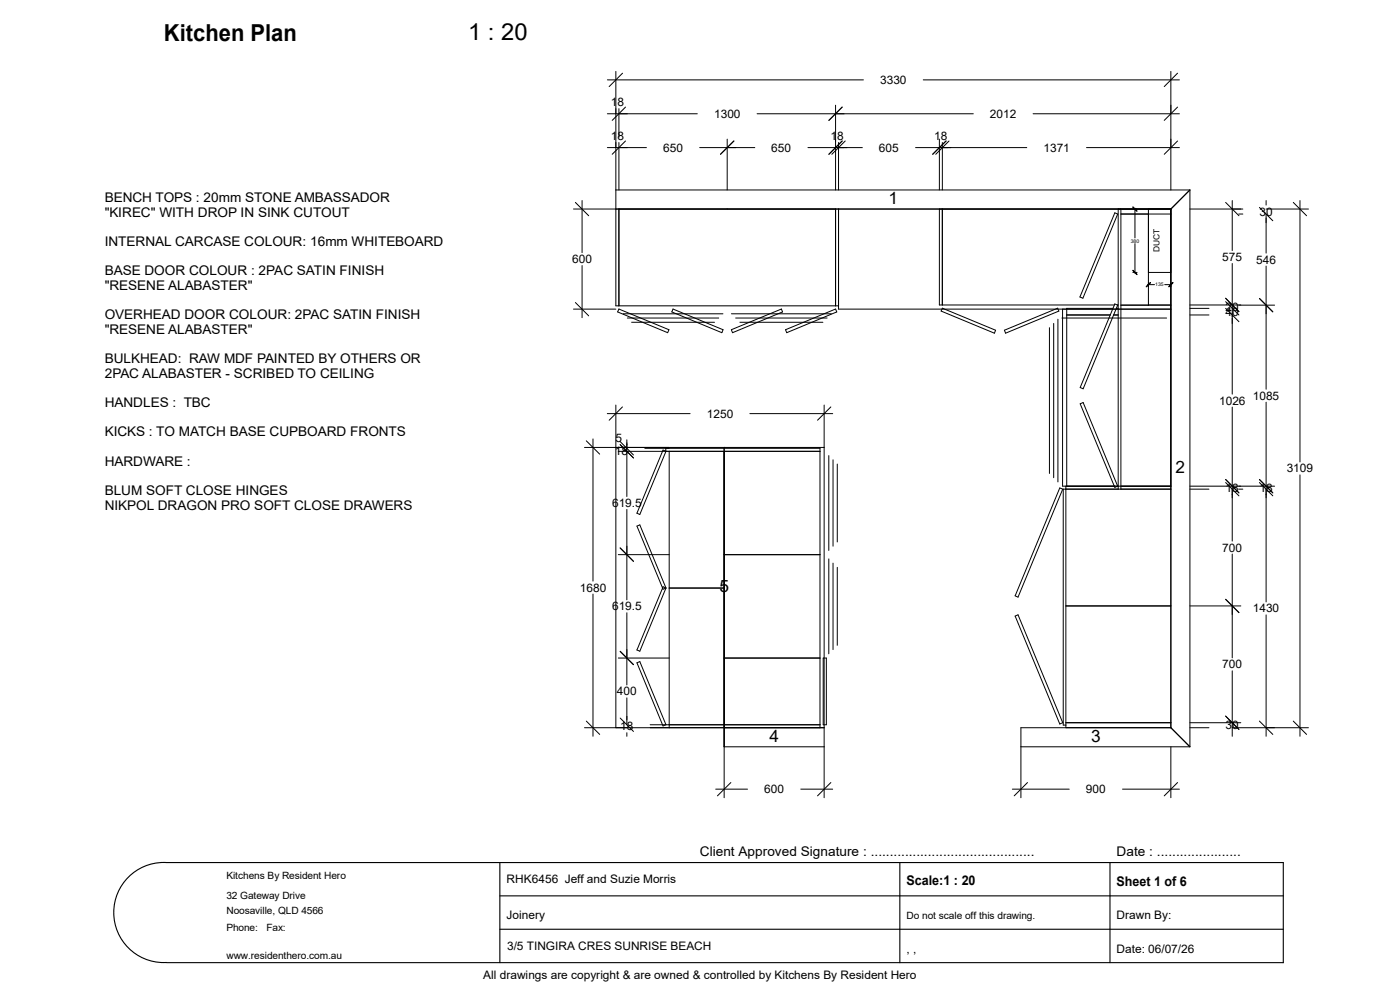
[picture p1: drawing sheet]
<svg xmlns="http://www.w3.org/2000/svg" width="420mm" height="297mm" viewBox="0 0 420 297" stroke-linecap="round" stroke-linejoin="round" font-family="sans-serif">
<defs><g id="words">
<g font-size="7">
<text x="49.2" y="12.2">Kitchen Plan</text>
<text x="140.4" y="12">1 : 20</text>
</g>
<g font-size="5.1">
<text x="266.6" y="61.2">1</text>
<text x="352.7" y="141.8">2</text>
<text x="215.8" y="177.5">5</text>
<text x="230.8" y="222.4">4</text>
<text x="327.3" y="222.4">3</text>
</g>
<g font-size="4">
<text x="31.4" y="60.5">BENCH TOPS : 20mm STONE AMBASSADOR</text>
<text x="31.4" y="64.9">&quot;KIREC&quot; WITH DROP IN SINK CUTOUT</text>
<text x="31.4" y="73.7">INTERNAL CARCASE COLOUR: 16mm WHITEBOARD</text>
<text x="31.4" y="82.5">BASE DOOR COLOUR : 2PAC SATIN FINISH</text>
<text x="31.4" y="86.9">&quot;RESENE ALABASTER&quot;</text>
<text x="31.4" y="95.6">OVERHEAD DOOR COLOUR: 2PAC SATIN FINISH</text>
<text x="31.4" y="100">&quot;RESENE ALABASTER&quot;</text>
<text x="31.4" y="108.8">BULKHEAD: RAW MDF PAINTED BY OTHERS OR</text>
<text x="31.4" y="113.2">2PAC ALABASTER - SCRIBED TO CEILING</text>
<text x="31.4" y="122">HANDLES : TBC</text>
<text x="31.4" y="130.8">KICKS : TO MATCH BASE CUPBOARD FRONTS</text>
<text x="31.4" y="139.6">HARDWARE :</text>
<text x="31.4" y="148.4">BLUM SOFT CLOSE HINGES</text>
<text x="31.4" y="152.8">NIKPOL DRAGON PRO SOFT CLOSE DRAWERS</text>
<text x="210" y="256.5">Client Approved Signature : ...........................................</text>
<text x="335" y="256.5">Date : ......................</text>
<text x="272" y="265.3">Scale:1 : 20</text>
<text x="335" y="265.5">Sheet 1 of 6</text>
</g>
<g font-size="3.5">
<text x="264" y="25.1">3330</text>
<text x="183.2" y="31.8">18</text>
<text x="214.2" y="35.3">1300</text>
<text x="297" y="35.3">2012</text>
<text x="183.2" y="42">18</text>
<text x="249.1" y="42">18</text>
<text x="280.2" y="42">18</text>
<text x="198.9" y="45.4">650</text>
<text x="231.4" y="45.4">650</text>
<text x="263.7" y="45.4">605</text>
<text x="313" y="45.4">1371</text>
<text x="377.8" y="64.6">30</text>
<text x="171.6" y="78.8">600</text>
<text x="366.7" y="78.2">575</text>
<text x="376.8" y="79">546</text>
<text x="367.7" y="93.1">20</text>
<text x="367.7" y="94.6">40</text>
<text x="375.8" y="119.8">1085</text>
<text x="212" y="125.1">1250</text>
<text x="365.7" y="121.2">1026</text>
<text x="184.4" y="136.4">18</text>
<text x="184.7" y="132.5">5</text>
<text x="386" y="141.6">3109</text>
<text x="367.7" y="147.3">18</text>
<text x="377.8" y="147.3">18</text>
<text x="183.6" y="151.9">619.5</text>
<text x="366.7" y="165.3">700</text>
<text x="173.9" y="177.3">1680</text>
<text x="183.6" y="182.9">619.5</text>
<text x="375.8" y="183.5">1430</text>
<text x="366.7" y="200.3">700</text>
<text x="185" y="208.4">400</text>
<text x="186.1" y="218.8">18</text>
<text x="367.7" y="218.5">30</text>
<text x="229.2" y="237.7">600</text>
<text x="325.8" y="237.7">900</text>
<text x="152" y="264.5">RHK6456 Jeff and Suzie Morris</text>
<text x="152" y="275.5">Joinery</text>
<text x="335" y="275.5">Drawn By:</text>
<text x="152.1" y="284.6">3/5 TINGIRA CRES SUNRISE BEACH</text>
<text x="272" y="285.5">, ,</text>
<text x="335" y="285.5">Date: 06/07/26</text>
<text x="145" y="293.5">All drawings are copyright &amp; are owned &amp; controlled by Kitchens By Resident Hero</text>
</g>
<g font-size="3">
<text x="67.9" y="263.5">Kitchens By Resident Hero</text>
<text x="67.9" y="269.5">32 Gateway Drive</text>
<text x="67.9" y="274">Noosaville, QLD 4566</text>
<text x="272" y="275.5">Do not scale off this drawing.</text>
<text x="67.9" y="279">Phone:</text>
<text x="79.9" y="279">Fax:</text>
<text x="67.9" y="287.5">www.residenthero.com.au</text>
</g>
<text font-size="2.5" x="347.9" y="75.7" transform="rotate(-90 347.9 75.7)">DUCT</text>
<g font-size="1.5">
<text x="339.2" y="72.7">380</text>
<text x="346.6" y="85.9">135</text>
</g>
</g></defs>
<path d="M150 258.5v30M269.9 258.5v30M333 258.5v30M150 268.5h235M150 278.5h235M50 288.5a15 15 0 0 1-15.9-15 15 15 0 0 1 15.9-15h335v30h-335" fill="none" stroke="#000" stroke-width=".33"/>
<g fill="none" stroke="#000" stroke-width=".3">
<path d="M182.2 34.1h27M182.2 23.9h76.8M184.8 21.4v70.3h66.8M185.7 32.6v8.5M186.8 21.9l-4.1 4M187.6 32.1l-3.9 4M227.1 34.1h64.9M250.7 31.5v25.4M252.6 32.1l-3.9 4M277 23.9h76.8M309.9 34.1h43.9M351.2 21.4v35.5"/>
<path d="M353.3 32.1l-4 4M353.3 21.9l-4 4M182.2 44.2h11.7M184.8 56.9h172.2M185.7 42.7v14.2M187.6 42.3l-3.9 3.9M209.9 44.2h16.5M218.2 41.7v15.2M220.2 42.3l-4.1 3.9M242.4 44.2h16.3M251.6 42.7v14.2M252.6 42.3l-3.9 3.9"/>
<path d="M253.6 42.3l-4.1 3.9M274.7 44.2h33.3M281.8 41.7v15.2M282.7 42.7v14.2M283.8 42.3l-4 3.9M284.7 42.3l-4 3.9M326 44.2h27.8M353.3 42.3l-4 3.9M357 56.9l-5.8 5.8M357 56.9v166.9M172.1 62.7h179.1M172.6 60.7l4 4"/>
<path d="M174.6 60.1v15.6M174.6 79.6v15.6M185.7 62.7v29M250.7 62.7v29M251.6 62.7v29.9h99.6M281.8 62.7v28.7h52.5M282.7 62.7v28.7M334.4 63.8l.9 .3-10.4 25.3-.9-.4zM335.4 62.7v83.9M336.3 64.1h14.9M336.3 62.7v83.9M340.5 62.4v8.9"/>
<path d="M340.5 73v8.9M344.5 62.7v28.8M351.2 62.7v155.4M357 62.7h15.8M367.7 60.7l4 4M369.7 60.1v15M369.7 79v39.1M371.6 64.1h1.2M377.8 62.2l4 4M379.8 62.7h12.7M379.8 60.1v1.4M379.8 64.1v11.8"/>
<path d="M379.8 79.7v37M388 60.7l4 4M390 60.1v78.3M172.1 92.6h12.7M172.6 90.7l4 4M185.7 92.6l15 6.2-.4 .9-15-6.2zM186.9 94h30M188.2 95.3h27.4M189.5 96.6h24.8M201.9 92.6l15 6.2-.3 .9-15.1-6.2zM219.4 98.8l15-6.2 .4 .9-15 6.2zM219.4 94h30"/>
<path d="M220.7 95.3h27.4M222 96.6h24.9M235.7 98.8l15-6.2 .3 .9-15 6.2zM282.7 92.4l16 6.6-.4 .9-16-6.7zM301.3 99l16-6.6 .3 .8-15.9 6.7zM314.8 98.2v43.7M316.1 96.9v46.3M317.4 95.7v48.7M318.6 95.3h31.4M318.8 92.6v53.1h32.4M320 94.4h13.1M333.9 92.4h-13.9v53.3"/>
<path d="M334.1 94.4h1.3M334.4 91.1l.9 .4-10.4 25-.9-.4zM334.9 92.4h.5M335.2 91.4h.2M339.8 81.7h1.3M344.3 85.3h2M344.5 81.7h6.7M349.4 85.3h2.1M351.2 91.4l-14.9 .1M357 91.4l25.4 .1M357 92.4h5.7M357 94.4h5.7"/>
<path d="M367.7 89.4l4 4M367.7 90.4l4 4M367.7 92.4l4 4M377.8 89.4l4 4.1M175.4 134.1h71.8M175.9 132.1l4 4M177.9 131.6v42.6M182.2 124h24.8M184.8 121.4v96.7M185.5 135.3h60.5M186 133.3l4 4M186 132.3l4 4.1"/>
<path d="M186.7 122l-4 3.9M188.1 131.8v17M193.4 134.4h52.6v83.7M198.9 134.9l.9 .4-7.9 18.9-.8-.4zM199.7 134.4v.9M200.8 135.3v82.8M217.2 134.1h.1M217.2 134.1v105M225 124h24.8M247.2 121.4v117.7M248.6 136.5v28.5M249.2 122l-3.9 3.9"/>
<path d="M249.9 137.8v25.9M251.2 139.1v23.3M324 121l.9-.4 10.4 25.1-.9 .4zM369.7 122v40.2M379.8 120.5v59.9M188.1 152.7v27.1M317.9 146.2l.9 .4-13.4 32.4-.9-.4zM319.8 145.7v72.4M351.2 146.6h-32.2v70.7h.8M357 146.6h5.7M357 145.7h25.4M367.7 143.7l4 4"/>
<path d="M367.7 144.6l4 4M371.6 146.6h1.2M377.8 143.7l4 4M377.8 144.6l4 4M390 142.3v78.4M177.9 178v42.7M185.5 166.2h15.3M186 164.2l4 4M198.8 176.2l-7.7-18.5 .8-.4 7.9 18.9M198.8 176.2l.1-.3 .9 .3M198.8 176.2l.1 .4 .9-.4M198.8 176.2l-7.7 18.6 .8 .4 7.9-19"/>
<path d="M200.8 176.2h16.4M217.2 166.2h28.8M248.6 167.5v28.5M249.9 168.8v25.9M251.2 170v23.4M367.7 179.6l4 4M369.7 166.1v31.1M185.5 197.2h15.3M186 195.2l4 4M188.1 183.7v21.6M191.1 198.6l.8-.3 7.9 18.9-.9 .4zM217.2 197.2h28.8"/>
<path d="M247 197.2h.9v20h-.9zM304.5 184.7l.9-.4 13.4 32.3-.9 .4zM319.8 181.6h31.4M357 181.6h15.2M379.8 184.3v36.4M175.4 218.1h71.8M175.9 216.1l4 4M186 215.2l4 4M188.1 209.2v8M188.1 219.6v1.1M195 217.2h51M319.8 216.6h31.4"/>
<path d="M351.2 218.1h-44.9v21M351.2 218.1l5.8 5.7M357 218.1h5.7M357 216.6h15.2M367.7 214.6l4 4M369.7 218.1h22.8M369.7 201.1v18.1M369.7 219.3v1.4M377.8 216.1l4 4M388 216.1l4 4M214.7 236.5h9.5M217.2 223.8h30"/>
<path d="M219.2 234.5l-4 4M240.2 236.5h9.6M249.2 234.5l-3.9 4M303.7 236.5h17.1M306.3 223.8h50.7M308.2 234.5l-3.9 4M336.7 236.5h17.1M351.2 223.8v15.3M353.3 234.5l-4 4"/>
</g>
<g fill="#000" stroke="#000" stroke-width=".3">
<path d="M339.9 62l1.2 1.3z" fill-rule="evenodd"/>
<path d="M339.9 81l1.2 1.3z" fill-rule="evenodd"/>
<path d="M345.1 84.6l-1.2 1.4z" fill-rule="evenodd"/>
<path d="M351.9 84.6l-1.2 1.4z" fill-rule="evenodd"/>
</g>
<use href="#words"/>
</svg>
